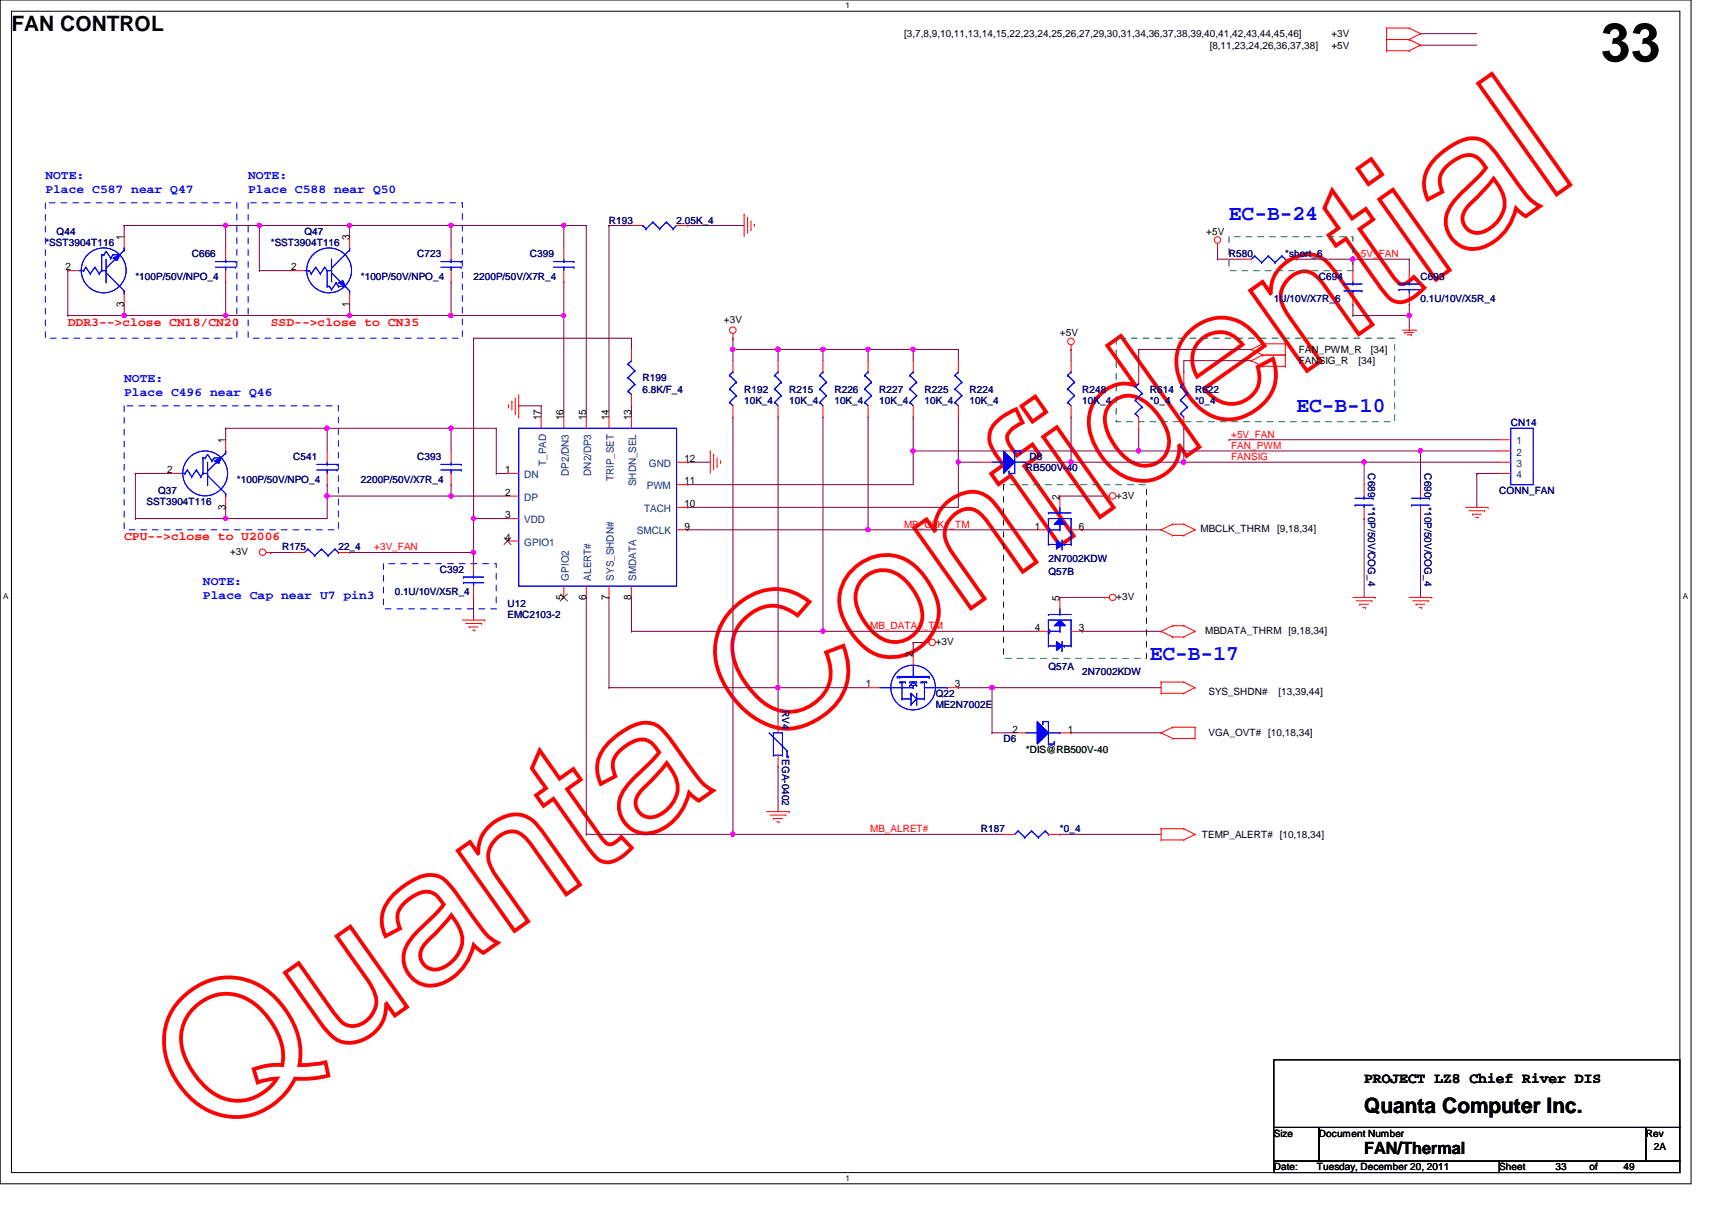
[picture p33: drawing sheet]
<svg xmlns="http://www.w3.org/2000/svg" width="297mm" height="210mm" viewBox="0 0 297 210" stroke-linecap="round" stroke-linejoin="round" font-family="sans-serif">
<defs><g id="words">
<text font-size="32.9" fill="#f00" x="36.6" y="198.7" transform="rotate(-35 36.6 198.7)">Quanta Confidential</text>
<text font-size="9.4" x="277.7" y="10.6">33</text>
<g font-size="3.7">
<text x="2" y="5.4">FAN CONTROL</text>
<text x="236.7" y="193.1">Quanta Computer Inc.</text>
</g>
<g font-size="3.7" fill="#00f">
<text x="213.2" y="38.2">EC-B-24</text>
<text x="225" y="71.5">EC-B-10</text>
<text x="199.5" y="114.5">EC-B-17</text>
</g>
<text font-size="2.9" x="236.7" y="200.2">FAN/Thermal</text>
<text font-size="2.5" x="236.7" y="187.9">PROJECT LZ8 Chief River DIS</text>
<g font-size="2.1" fill="#00f">
<text x="7.9" y="31.1">NOTE:</text>
<text x="7.9" y="33.4">Place C587 near Q47</text>
<text x="43" y="31.1">NOTE:</text>
<text x="43" y="33.4">Place C588 near Q50</text>
<text x="21.5" y="66.3">NOTE:</text>
<text x="21.5" y="68.6">Place C496 near Q46</text>
<text x="35.2" y="101.5">NOTE:</text>
<text x="35.2" y="103.8">Place Cap near U7 pin3</text>
</g>
<g font-size="2.1" fill="#f00">
<text x="11.8" y="56.5">DDR3--&gt;close CN18/CN20</text>
<text x="47" y="56.5">SSD--&gt;close to CN35</text>
<text x="21.5" y="93.6">CPU--&gt;close to U2006</text>
</g>
<g font-size="1.8">
<text x="21.5" y="41.7" transform="rotate(-90 21.5 41.7)">1</text>
<text x="60.6" y="41.7" transform="rotate(-90 60.6 41.7)">3</text>
<text x="11.4" y="46.9">2</text>
<text x="50.5" y="46.9">2</text>
<text x="21.5" y="53.2" transform="rotate(-90 21.5 53.2)">3</text>
<text x="60.6" y="53.2" transform="rotate(-90 60.6 53.2)">1</text>
<text x="39.1" y="76.9" transform="rotate(-90 39.1 76.9)">1</text>
<text x="93.8" y="72.9" transform="rotate(-90 93.8 72.9)">17</text>
<text x="97.8" y="72.9" transform="rotate(-90 97.8 72.9)">16</text>
<text x="101.7" y="72.9" transform="rotate(-90 101.7 72.9)">15</text>
<text x="105.6" y="72.9" transform="rotate(-90 105.6 72.9)">14</text>
<text x="109.5" y="72.9" transform="rotate(-90 109.5 72.9)">13</text>
<text x="29" y="82.1">2</text>
<text x="87.7" y="82.1">1</text>
<text x="118.7" y="80.1">12</text>
<text x="39.1" y="88.4" transform="rotate(-90 39.1 88.4)">3</text>
<text x="87.7" y="89.9">3</text>
<text x="87.7" y="86">2</text>
<text x="118.7" y="84">11</text>
<text x="118.7" y="88">10</text>
<text x="183.9" y="86.7" transform="rotate(-90 183.9 86.7)">2</text>
<text x="87.7" y="93.8">4</text>
<text x="118.7" y="91.9">9</text>
<text x="179.6" y="91.9">1</text>
<text x="187.2" y="91.9">6</text>
<text x="97.8" y="104" transform="rotate(-90 97.8 104)">5</text>
<text x="101.7" y="104" transform="rotate(-90 101.7 104)">6</text>
<text x="105.6" y="104" transform="rotate(-90 105.6 104)">7</text>
<text x="109.5" y="104" transform="rotate(-90 109.5 104)">8</text>
<text x="183.9" y="104.3" transform="rotate(-90 183.9 104.3)">5</text>
<text x="179.6" y="109.5">4</text>
<text x="187.2" y="109.5">3</text>
<text x="150.2" y="119.3">1</text>
<text x="158.4" y="114" transform="rotate(-90 158.4 114)">2</text>
<text x="165.7" y="119.3">3</text>
<text x="175.7" y="127.1">2</text>
<text x="185.2" y="127.1">1</text>
</g>
<g font-size="1.8" fill="#004080">
<text x="263.1" y="77.1">1</text>
<text x="91" y="82.9">DN</text>
<text x="94.7" y="80.8" transform="rotate(-90 94.7 80.8)">T_PAD</text>
<text x="98.7" y="82.5" transform="rotate(-90 98.7 82.5)">DP2/DN3</text>
<text x="102.6" y="82.5" transform="rotate(-90 102.6 82.5)">DN2/DP3</text>
<text x="106.5" y="83.5" transform="rotate(-90 106.5 83.5)">TRIP_SET</text>
<text x="112.6" y="81">GND</text>
<text x="263.1" y="79">2</text>
<text x="263.1" y="81">3</text>
<text x="263.1" y="82.9">4</text>
<text x="91" y="86.9">DP</text>
<text x="110.4" y="84.3" transform="rotate(-90 110.4 84.3)">SHDN_SEL</text>
<text x="111.8" y="88.8">TACH</text>
<text x="112.2" y="84.9">PWM</text>
<text x="91" y="90.8">VDD</text>
<text x="91" y="94.7">GPIO1</text>
<text x="110.5" y="92.7">SMCLK</text>
<text x="98.7" y="100.7" transform="rotate(-90 98.7 100.7)">GPIO2</text>
<text x="102.6" y="100.7" transform="rotate(-90 102.6 100.7)">ALERT#</text>
<text x="106.5" y="100.7" transform="rotate(-90 106.5 100.7)">SYS_SHDN#</text>
<text x="110.4" y="100.7" transform="rotate(-90 110.4 100.7)">SMDATA</text>
</g>
<g font-size="1.7">
<text x="156.9" y="6.5">[3,7,8,9,10,11,13,14,15,22,23,24,25,26,27,29,30,31,34,36,37,38,39,40,41,42,43,44,45,46]</text>
<text x="209.9" y="8.5">[8,11,23,24,26,36,37,38]</text>
<text x="231" y="6.5">+3V</text>
<text x="231" y="8.5">+5V</text>
<text x="209.3" y="40.7">+5V</text>
<text x="125.6" y="56">+3V</text>
<text x="183.9" y="58.3">+5V</text>
<text x="225.3" y="61.3">FAN_PWM_R</text>
<text x="225.3" y="63.2">FANSIG_R</text>
<text x="235.7" y="63.2">[34]</text>
<text x="237.9" y="61.3">[34]</text>
<text x="193.7" y="86.5">+3V</text>
<text x="208.3" y="92.3">MBCLK_THRM</text>
<text x="221.6" y="92.3">[9,18,34]</text>
<text x="39.9" y="96.3">+3V</text>
<text x="193.7" y="104.1">+3V</text>
<text x="162.3" y="111.9">+3V</text>
<text x="209.1" y="109.9">MBDATA_THRM [9,18,34]</text>
<text x="209.7" y="120.5">SYS_SHDN#</text>
<text x="221.8" y="120.5">[13,39,44]</text>
<text x="209.7" y="127.8">VGA_OVT# [10,18,34]</text>
<text x="208.5" y="145.4">TEMP_ALERT# [10,18,34]</text>
<text x="221" y="197.2">Size</text>
<text x="228.9" y="197.2">Document Number</text>
<text x="285.6" y="197.2">Rev</text>
<text x="221" y="203">Date:</text>
<text x="228.5" y="203">Tuesday, December 20, 2011</text>
<text x="260.1" y="203">Sheet</text>
<text x="269.9" y="203">33</text>
<text x="275.8" y="203">of</text>
<text x="281.7" y="203">49</text>
<text x="286.9" y="199.5">2A</text>
</g>
<g font-size="1.7" fill="#000080">
<text x="9.8" y="40.7">Q44</text>
<text x="52.8" y="40.7">Q47</text>
<text x="105.7" y="38.8">R193</text>
<text x="117.4" y="38.8">2.05K_4</text>
<text x="7.9" y="42.7">*SST3904T116</text>
<text x="33.3" y="44.6">C666</text>
<text x="47" y="42.7">*SST3904T116</text>
<text x="72.4" y="44.6">C723</text>
<text x="91.9" y="44.6">C399</text>
<text x="213.2" y="44.6">R580</text>
<text x="223" y="44.6">*short_6</text>
<text x="23.5" y="48.6">*100P/50V/NPO_4</text>
<text x="62.6" y="48.6">*100P/50V/NPO_4</text>
<text x="82.2" y="48.6">2200P/50V/X7R_4</text>
<text x="221" y="52.5">1U/10V/X7R_6</text>
<text x="228.9" y="48.6">C694</text>
<text x="246.5" y="48.6">C693</text>
<text x="246.5" y="52.5">0.1U/10V/X5R_4</text>
<text x="111.5" y="66.1">R199</text>
<text x="111.5" y="68.1">6.8K/F_4</text>
<text x="129.1" y="68.1">R192</text>
<text x="129.1" y="70.1">10K_4</text>
<text x="136.9" y="68.1">R215</text>
<text x="136.9" y="70.1">10K_4</text>
<text x="144.8" y="68.1">R226</text>
<text x="144.8" y="70.1">10K_4</text>
<text x="152.6" y="68.1">R227</text>
<text x="152.6" y="70.1">10K_4</text>
<text x="160.4" y="68.1">R225</text>
<text x="160.4" y="70.1">10K_4</text>
<text x="168.2" y="68.1">R224</text>
<text x="168.2" y="70.1">10K_4</text>
<text x="187.8" y="68.1">R248</text>
<text x="187.8" y="70.1">10K_4</text>
<text x="199.5" y="68.1">R614</text>
<text x="199.5" y="70.1">*0_4</text>
<text x="207.3" y="68.1">R622</text>
<text x="207.3" y="70.1">*0_4</text>
<text x="262.1" y="74">CN14</text>
<text x="41.1" y="83.7">*100P/50V/NPO_4</text>
<text x="50.9" y="79.8">C541</text>
<text x="62.6" y="83.7">2200P/50V/X7R_4</text>
<text x="72.4" y="79.8">C393</text>
<text x="178" y="81.8">RB500V-40</text>
<text x="178.6" y="79.8">D8</text>
<text x="237.4" y="82.1" transform="rotate(90 237.4 82.1)">C689</text>
<text x="247.2" y="82.1" transform="rotate(90 247.2 82.1)">C690</text>
<text x="25.4" y="87.7">SST3904T116</text>
<text x="27.4" y="85.7">Q37</text>
<text x="237.4" y="88" transform="rotate(90 237.4 88)">*10P/50V/COG_4</text>
<text x="247.2" y="88" transform="rotate(90 247.2 88)">*10P/50V/COG_4</text>
<text x="260.1" y="85.7">CONN_FAN</text>
<text x="48.9" y="95.5">R175</text>
<text x="58.7" y="95.5">22_4</text>
<text x="76.3" y="99.4">C392</text>
<text x="181.9" y="99.8">Q57B</text>
<text x="181.9" y="97.5">2N7002KDW</text>
<text x="68.5" y="103.3">0.1U/10V/X5R_4</text>
<text x="88.1" y="105.2">U12</text>
<text x="88.1" y="107.2">EMC2103-2</text>
<text x="181.9" y="116.2">Q57A</text>
<text x="187.8" y="117">2N7002KDW</text>
<text x="135.7" y="123.2" transform="rotate(90 135.7 123.2)">RV4</text>
<text x="162.3" y="120.9">Q22</text>
<text x="162.3" y="122.9">ME2N7002E</text>
<text x="135.7" y="131" transform="rotate(90 135.7 131)">*EGA-0402</text>
<text x="174.1" y="128.7">D6</text>
<text x="170.2" y="144.4">R187</text>
<text x="183.9" y="144.4">*0_4</text>
</g>
<g font-size="1.7" fill="#f00">
<text x="235.1" y="44.6">+5V_FAN</text>
<text x="213.6" y="75.9">+5V_FAN</text>
<text x="213.6" y="77.9">FAN_PWM</text>
<text x="213.6" y="79.8">FANSIG</text>
<text x="64.9" y="95.5">+3V_FAN</text>
<text x="156.9" y="91.5">MB_CLK1_TM</text>
<text x="151" y="109.1">MB_DATA1_TM</text>
<text x="151" y="144.4">MB_ALRET#</text>
</g>
<text font-size="1.7" fill="#004000" x="178" y="130.7">*DIS@RB500V-40</text>
<g font-size="1.4">
<text x="146.7" y="1.4">1</text>
<text x=".5" y="103.9">A</text>
<text x="292" y="103.9">A</text>
<text x="146.7" y="204.9">1</text>
</g>
</g></defs>
<path d="M0 0h293.4v205.4h-293.4zM2 1.9h289.5v201.5h-289.5z" fill="none" stroke="#000" stroke-width=".17"/>
<g fill="#fff">
<path d="M146.7 .2h.8v1.5h-.8z"/>
<path d="M146.7 203.6h.8v1.5h-.8z"/>
<path d="M.5 102.7h.9v1.5h-.9z"/>
<path d="M292 102.7h.9v1.5h-.9z"/>
</g>
<g fill="none" stroke="#800040" stroke-width=".17">
<path d="M246.5 5.8h.1M246.5 7.8h.1M246.5 5.8h9.7M246.5 7.8h9.7M225 45h.1M225 45h9.7M158.5 72.3h.1M158.5 72.3v5.9M213.2 76.3h.1M213.2 76.3h46.9M246.5 78.2h.1M246.5 78.2h13.6"/>
<path d="M236.7 80.2h.1M236.7 80.2h23.4M158.5 111.5h.1M158.5 111.5v1.9M158.5 111.5h1.9M135 133h.1M135 133v7.8"/>
</g>
<circle cx="246.4" cy="78.2" r=".37" fill="#f0f"/>
<circle cx="246.4" cy="78.2" r=".37" fill="none" stroke="#f0f" stroke-width=".17"/>
<path d="M105.7 39.1h.1M105.7 39.1v33.2M90 70.4h.1M90 70.4h3.9M109.6 103.6h.1M109.6 103.6v5.9M172.1 119.3h.1M172.1 119.3h29.4" fill="none" stroke="#800040" stroke-width=".17"/>
<circle cx="172.1" cy="119.3" r=".37" fill="#f0f"/>
<circle cx="172.1" cy="119.3" r=".37" fill="none" stroke="#f0f" stroke-width=".17"/>
<path d="M39.2 74.3h.1M39.2 74.3h17.6M39.2 88h.1M39.2 90h.1M39.2 88v2M39.2 90h17.6M183.9 144.7h.1M183.9 144.7h17.6" fill="none" stroke="#800040" stroke-width=".17"/>
<circle cx="39.1" cy="89.9" r=".37" fill="#f0f"/>
<circle cx="39.1" cy="89.9" r=".37" fill="none" stroke="#f0f" stroke-width=".17"/>
<path d="M56.8 86.1h.1M56.8 86.1v3.9" fill="none" stroke="#800040" stroke-width=".17"/>
<circle cx="56.7" cy="86" r=".38" fill="#f0f"/>
<circle cx="56.7" cy="86" r=".38" fill="none" stroke="#f0f" stroke-width=".17"/>
<path d="M78.3 39.1h.1M78.3 39.1v3.9M78.3 48.9h.1M78.3 48.9v5.8M39.2 74.3h.1M39.2 74.3v2M23.5 82.1h.1M23.5 90h.1M23.5 82.1v7.9M23.5 90h15.7M56.8 84.1h.1M56.8 84.1v2" fill="none" stroke="#800040" stroke-width=".17"/>
<circle cx="78.2" cy="54.7" r=".38" fill="#f0f"/>
<circle cx="78.2" cy="54.7" r=".38" fill="none" stroke="#f0f" stroke-width=".17"/>
<path d="M150.6 91.9h.1M150.6 91.9h29.4" fill="none" stroke="#800040" stroke-width=".17"/>
<circle cx="150.6" cy="91.9" r=".37" fill="#f0f"/>
<circle cx="150.6" cy="91.9" r=".37" fill="none" stroke="#f0f" stroke-width=".17"/>
<path d="M39.2 39.1h.1M39.2 39.1v3.9M45 39.1h.1M45 39.1h15.7M97.8 39.1h.1M97.8 39.1h3.9M39.2 54.7h.1M39.2 54.7h21.5" fill="none" stroke="#800040" stroke-width=".17"/>
<circle cx="97.8" cy="39.1" r=".37" fill="#f0f"/>
<circle cx="97.8" cy="39.1" r=".37" fill="none" stroke="#f0f" stroke-width=".17"/>
<path d="M78.3 39.1h.1M78.3 39.1h19.5M78.3 54.7h.1M78.3 54.7h19.5" fill="none" stroke="#800040" stroke-width=".17"/>
<circle cx="78.2" cy="39.1" r=".37" fill="#f0f"/>
<circle cx="78.2" cy="39.1" r=".37" fill="none" stroke="#f0f" stroke-width=".17"/>
<path d="M11.8 46.9h.1M11.8 46.9v7.8M39.2 48.9h.1M39.2 48.9v5.8" fill="none" stroke="#800040" stroke-width=".17"/>
<circle cx="39.1" cy="54.7" r=".38" fill="#f0f"/>
<circle cx="39.1" cy="54.7" r=".38" fill="none" stroke="#f0f" stroke-width=".17"/>
<path d="M21.5 39.1h.1M21.5 39.1v2M60.7 39.1h.1M60.7 39.1v2M11.8 54.7h.1M11.8 54.7h9.7M60.7 52.8h.1M60.7 52.8v1.9M135 60.6h.1M135 60.6h7.8" fill="none" stroke="#800040" stroke-width=".17"/>
<circle cx="142.8" cy="60.6" r=".37" fill="#f0f"/>
<circle cx="142.8" cy="60.6" r=".37" fill="none" stroke="#f0f" stroke-width=".17"/>
<circle cx="135" cy="60.6" r=".37" fill="#f0f"/>
<circle cx="135" cy="60.6" r=".37" fill="none" stroke="#f0f" stroke-width=".17"/>
<g fill="none" stroke="#800040" stroke-width=".17">
<path d="M21.5 54.7h.1M21.5 54.7h17.7M78.3 74.3h.1M78.3 74.3h7.8M86.1 74.3h.1M86.1 74.3v7.8M142.8 60.6h.1M142.8 60.6v2M185.8 60.6h.1M185.8 60.6v2M82.2 95.8h.1M82.2 95.8v2"/>
<path d="M86.1 82.1h.1M86.1 82.1h1.9"/>
</g>
<circle cx="21.5" cy="54.7" r=".38" fill="#f0f"/>
<circle cx="21.5" cy="54.7" r=".38" fill="none" stroke="#f0f" stroke-width=".17"/>
<path d="M109.6 58.7h.1M109.6 58.7v1.9M56.8 74.3h.1M56.8 74.3h21.5M109.6 70.4h.1M109.6 70.4v1.9M150.6 72.3h.1M150.6 72.3v19.6M119.3 88h.1M119.3 88h47M105.7 103.6h.1M105.7 103.6v15.7" fill="none" stroke="#800040" stroke-width=".17"/>
<circle cx="78.2" cy="74.3" r=".38" fill="#f0f"/>
<circle cx="78.2" cy="74.3" r=".38" fill="none" stroke="#f0f" stroke-width=".17"/>
<circle cx="56.7" cy="74.3" r=".38" fill="#f0f"/>
<circle cx="56.7" cy="74.3" r=".38" fill="none" stroke="#f0f" stroke-width=".17"/>
<path d="M97.8 54.7h.1M97.8 54.7v17.6M56.8 74.3h.1M56.8 74.3v3.9M158.5 60.6h.1M158.5 60.6v2" fill="none" stroke="#800040" stroke-width=".17"/>
<circle cx="97.8" cy="54.7" r=".38" fill="#f0f"/>
<circle cx="97.8" cy="54.7" r=".38" fill="none" stroke="#f0f" stroke-width=".17"/>
<g fill="none" stroke="#800040" stroke-width=".17">
<path d="M21.5 39.1h.1M21.5 39.1h17.7M60.7 39.1h.1M60.7 39.1h17.6M101.7 39.1h.1M101.7 39.1v33.2M105.7 39.1h.1M105.7 39.1h3.9M82.2 58.7h.1M82.2 58.7h27.4M127.2 72.3h.1M127.2 60.6h.1"/>
<path d="M127.2 60.6v2M127.2 72.3v72.4M142.8 60.6h.1M142.8 60.6h7.8M150.6 60.6h.1M150.6 60.6v2M158.5 60.6h.1M158.5 60.6h7.8M166.3 72.3h.1M166.3 60.6h.1M166.3 60.6v2M166.3 72.3v15.7"/>
<path d="M119.3 84.1h.1M119.3 91.9h.1M119.3 80.2h.1M119.3 84.1h39.2M119.3 91.9h31.3M119.3 80.2h3.9M166.3 80.2h.1"/>
</g>
<circle cx="60.6" cy="39.1" r=".37" fill="#f0f"/>
<circle cx="60.6" cy="39.1" r=".37" fill="none" stroke="#f0f" stroke-width=".17"/>
<path d="M97.8 48.9h.1M97.8 48.9v5.8M211.2 43h.1M211.2 43v2M158.5 78.2h.1M158.5 78.2v5.9M47 95.8h.1M47 95.8h3.9M135 119.3h.1M135 119.3v5.9" fill="none" stroke="#800040" stroke-width=".17"/>
<circle cx="158.4" cy="78.2" r=".37" fill="#f0f"/>
<circle cx="158.4" cy="78.2" r=".37" fill="none" stroke="#f0f" stroke-width=".17"/>
<path d="M97.8 39.1h.1M97.8 39.1v3.9M78.3 74.3h.1M78.3 74.3v3.9M101.7 103.6h.1M101.7 103.6v41.1M127.2 144.7h.1M127.2 144.7h46.9" fill="none" stroke="#800040" stroke-width=".17"/>
<circle cx="127.1" cy="144.7" r=".38" fill="#f0f"/>
<circle cx="127.1" cy="144.7" r=".38" fill="none" stroke="#f0f" stroke-width=".17"/>
<path d="M82.2 58.7h.1M82.2 58.7v31.3M82.2 90h.1M82.2 90h5.8" fill="none" stroke="#800040" stroke-width=".17"/>
<circle cx="82.1" cy="89.9" r=".37" fill="#f0f"/>
<circle cx="82.1" cy="89.9" r=".37" fill="none" stroke="#f0f" stroke-width=".17"/>
<path d="M135 119.3h.1M135 119.3h15.6M101.7 144.7h.1M101.7 144.7h25.5" fill="none" stroke="#800040" stroke-width=".17"/>
<circle cx="135" cy="119.3" r=".37" fill="#f0f"/>
<circle cx="135" cy="119.3" r=".37" fill="none" stroke="#f0f" stroke-width=".17"/>
<path d="M127.2 60.6h.1M127.2 60.6h7.8" fill="none" stroke="#800040" stroke-width=".17"/>
<circle cx="135" cy="60.6" r=".37" fill="#f0f"/>
<circle cx="135" cy="60.6" r=".37" fill="none" stroke="#f0f" stroke-width=".17"/>
<circle cx="127.1" cy="60.6" r=".37" fill="#f0f"/>
<circle cx="127.1" cy="60.6" r=".37" fill="none" stroke="#f0f" stroke-width=".17"/>
<path d="M135 60.6h.1M135 60.6v2M166.3 80.2h.1M166.3 80.2h3.9" fill="none" stroke="#800040" stroke-width=".17"/>
<circle cx="166.3" cy="80.2" r=".37" fill="#f0f"/>
<circle cx="166.3" cy="80.2" r=".37" fill="none" stroke="#f0f" stroke-width=".17"/>
<path d="M119.3 39.1h.1M119.3 39.1h9.8M127.2 58.7h.1M127.2 58.7v1.9M142.8 72.3h.1M142.8 72.3v37.2h-33.2M56.8 86.1h.1M56.8 86.1h31.2M78.3 84.1h.1M78.3 86.1h.1M78.3 84.1v2M109.6 109.5h.1" fill="none" stroke="#800040" stroke-width=".17"/>
<circle cx="78.2" cy="86" r=".38" fill="#f0f"/>
<circle cx="78.2" cy="86" r=".38" fill="none" stroke="#f0f" stroke-width=".17"/>
<path d="M150.6 60.6h.1M150.6 60.6h7.9" fill="none" stroke="#800040" stroke-width=".17"/>
<circle cx="158.4" cy="60.6" r=".37" fill="#f0f"/>
<circle cx="158.4" cy="60.6" r=".37" fill="none" stroke="#f0f" stroke-width=".17"/>
<circle cx="150.6" cy="60.6" r=".37" fill="#f0f"/>
<circle cx="150.6" cy="60.6" r=".37" fill="none" stroke="#f0f" stroke-width=".17"/>
<path d="M60.7 54.7h.1M60.7 54.7h17.6" fill="none" stroke="#800040" stroke-width=".17"/>
<circle cx="60.6" cy="54.7" r=".38" fill="#f0f"/>
<circle cx="60.6" cy="54.7" r=".38" fill="none" stroke="#f0f" stroke-width=".17"/>
<path d="M21.5 52.8h.1M21.5 52.8v1.9M234.7 52.8h.1M234.7 54.7h.1M234.7 52.8v1.9M234.7 54.7h9.8M244.5 54.7h.1M244.5 54.7v2" fill="none" stroke="#800040" stroke-width=".17"/>
<circle cx="244.5" cy="54.7" r=".38" fill="#f0f"/>
<circle cx="244.5" cy="54.7" r=".38" fill="none" stroke="#f0f" stroke-width=".17"/>
<path d="M234.7 45h.1M234.7 45v1.9M234.7 45h9.8M244.5 45h.1M244.5 45v1.9" fill="none" stroke="#800040" stroke-width=".17"/>
<circle cx="234.7" cy="45" r=".38" fill="#f0f"/>
<circle cx="234.7" cy="45" r=".38" fill="none" stroke="#f0f" stroke-width=".17"/>
<g fill="none" stroke="#800040" stroke-width=".17">
<path d="M244.5 52.8h.1M244.5 52.8v1.9M185.8 72.3h.1M185.8 72.3v7.9h-5.8M197.6 78.2h.1M197.6 78.2h48.9M180 80.2h.1M246.5 90h.1M246.5 90v13.6M256.2 82.1h.1M256.2 82.1h3.9M256.2 82.1v5.9"/>
<path d="M166.3 119.3h.1M166.3 119.3h5.8M172.1 119.3h.1M172.1 119.3v7.8M172.1 127.1h.1M172.1 127.1h4M185.8 127.1h.1M185.8 127.1h15.7"/>
</g>
<circle cx="197.5" cy="78.2" r=".37" fill="#f0f"/>
<circle cx="197.5" cy="78.2" r=".37" fill="none" stroke="#f0f" stroke-width=".17"/>
<path d="M60.7 95.8h.1M60.7 95.8h21.5" fill="none" stroke="#800040" stroke-width=".17"/>
<circle cx="82.1" cy="95.8" r=".38" fill="#f0f"/>
<circle cx="82.1" cy="95.8" r=".38" fill="none" stroke="#f0f" stroke-width=".17"/>
<path d="M93.9 70.4h.1M93.9 70.4v1.9M142.8 109.5h.1M142.8 109.5h37.2" fill="none" stroke="#800040" stroke-width=".17"/>
<circle cx="142.8" cy="109.5" r=".37" fill="#f0f"/>
<circle cx="142.8" cy="109.5" r=".37" fill="none" stroke="#f0f" stroke-width=".17"/>
<path d="M205.4 80.2h.1M205.4 80.2h31.3M236.7 90h.1M236.7 90v13.6" fill="none" stroke="#800040" stroke-width=".17"/>
<circle cx="236.7" cy="80.2" r=".37" fill="#f0f"/>
<circle cx="236.7" cy="80.2" r=".37" fill="none" stroke="#f0f" stroke-width=".17"/>
<circle cx="205.4" cy="80.2" r=".37" fill="#f0f"/>
<circle cx="205.4" cy="80.2" r=".37" fill="none" stroke="#f0f" stroke-width=".17"/>
<g fill="none" stroke="#800040" stroke-width=".17">
<path d="M45 39.1h.1M45 39.1v7.8M211.2 45h.1M211.2 45h4M23.5 82.1h.1M23.5 82.1h5.9M82.2 90h.1M82.2 90v5.8M183.9 86.1h.1M183.9 86.1h7.8M187.8 91.9h.1M187.8 91.9h13.7"/>
<path d="M183.9 103.6h.1M183.9 103.6h7.8M187.8 109.5h.1M187.8 109.5h13.7"/>
</g>
<circle cx="45" cy="39.1" r=".37" fill="#f0f"/>
<circle cx="45" cy="39.1" r=".37" fill="none" stroke="#f0f" stroke-width=".17"/>
<path d="M39.2 39.1h.1M39.2 39.1h5.8" fill="none" stroke="#800040" stroke-width=".17"/>
<circle cx="39.1" cy="39.1" r=".37" fill="#f0f"/>
<circle cx="39.1" cy="39.1" r=".37" fill="none" stroke="#f0f" stroke-width=".17"/>
<g fill="none" stroke="#800040" stroke-width=".17">
<path d="M45 46.9h.1M45 46.9h5.9M135 72.3h.1M135 72.3v47h-29.3M158.5 78.2h.1M197.6 60.6h.1M197.6 74.3h.1M197.6 60.6v3.9M197.6 74.3v3.9h-39.1M197.6 60.6h19.5M205.4 74.3h.1M205.4 74.3v5.9h-19.6"/>
<path d="M246.5 78.2h.1M246.5 78.2v5.9M185.8 80.2h.1M236.7 80.2h.1M236.7 80.2v3.9M82.2 103.6h.1M82.2 103.6v4M105.7 119.3h.1"/>
</g>
<circle cx="185.8" cy="80.2" r=".37" fill="#f0f"/>
<circle cx="185.8" cy="80.2" r=".37" fill="none" stroke="#f0f" stroke-width=".17"/>
<path d="M205.4 64.5h.1M217.1 62.6h.1M217.1 62.6h-11.7v1.9" fill="none" stroke="#800040" stroke-width=".17"/>
<g fill="none" stroke="#f00" stroke-width=".17">
<path d="M240.6 6.9h.1M240.6 4.9h.1M240.6 8.8h.1M240.6 4.9h3.9M240.6 6.9h3.9M240.6 4.9v3.9M240.6 8.8h3.9M244.5 4.9h.1M244.5 6.9h.1M244.5 8.8h.1M244.5 4.9l2 .9M244.5 6.9l2 .9"/>
<path d="M246.5 5.8h.1M246.5 7.8h.1M246.5 5.8l-2 1.1M246.5 7.8l-2 1M129.1 37.2h.1M129.1 37.2v3.9M129.7 37.7h.1M129.7 37.7v2.8M130.3 39.9h.1M130.3 38.3v1.6M130.9 38.9h.1M130.9 38.9v.4"/>
<path d="M127.2 58.7h.1M127.2 57.9v.8M185.8 59.9v.7M211.2 43h.1M211.2 42.2v.8M219.1 59.6h.1M219.1 59.6l-2 1M219.1 59.6h3.9M223 59.6h.1M223 59.6v3.9M243.3 57.3h2.4M243.7 57.7h.1"/>
<path d="M243.7 57.7h1.6M244.1 58.1h.8M244.5 57.3h.1M244.5 56.7v.6M244.9 58.1h.1M245.7 57.3h.1M88.2 70.6h.1M88.2 70.2v.4M88.8 69.6h.1M88.8 69.6v1.6M89.4 71.8h.1M89.4 69v2.8"/>
<path d="M90 72.3h.1M90 68.5v3.8M123.2 78.2h.1M123.2 78.2v3.9M123.8 78.8h.1M123.8 78.8v2.7M124.4 79.4v1.5M125 80h.1M125 80v.4M185.8 60.6h.1M217.1 60.6h.1M217.1 62.6h.1"/>
<path d="M217.1 60.6l2 1M217.1 62.6l2 .9M219.1 61.6h.1M219.1 63.5h.1M219.1 61.6h3.9M219.1 61.6l-2 1M219.1 63.5h3.9M223 61.6h.1M223 63.5h.1M46.2 95.8h.8M47 95.8h.1M124.4 80.9h.1"/>
<path d="M191.7 86.1h.1M191.7 86.1h.8M201.5 91.9h.1M201.5 91.9l2 1M203.5 90.9h.1M203.5 92.9h.1M203.5 90.9l-2 1M203.5 90.9h1.9M203.5 92.9h1.9M205.4 90.9h.1M205.4 92.9h.1M205.4 90.9l1.9 1"/>
<path d="M207.3 91.9h.1M207.3 91.9l-1.9 1M254.3 88h3.9M254.9 88.6h2.7M255.5 89.2h.1M255.5 89.2h1.5M256 89.7h.5M256.5 89.7h.1M257.6 88.6h.1M258.2 88h.1M80.2 107.6h3.9M80.8 108.2h2.8"/>
<path d="M81.4 108.8h.1M81.4 108.8h1.6M82 109.3h.4M82.4 109.3h.1M83.6 108.2h.1M84.1 107.6h.1M160.4 111.5h.1M160.4 111.5h.8M191.7 103.6h.1M191.7 103.6h.8M201.5 118.3h.1M201.5 109.5h.1"/>
<path d="M201.5 118.3h3.9M201.5 118.3v2M201.5 109.5l2 1M203.5 108.5h.1M203.5 110.5h.1M203.5 108.5l-2 1M203.5 108.5h1.9M203.5 110.5h1.9M205.4 118.3h.1M205.4 108.5h.1M205.4 110.5h.1M205.4 118.3l1.9 1"/>
<path d="M205.4 108.5l1.9 1M207.3 119.3h.1M207.3 109.5h.1M207.3 119.3l-1.9 1M207.3 109.5l-1.9 1M234.7 103.6h3.9M235.3 104.2h2.7M235.9 104.8h.1M235.9 104.8h1.5M236.5 105.4h.4M236.9 105.4h.1M238 104.2h.1"/>
<path d="M238.6 103.6h.1M244.5 103.6h3.9M245.1 104.2h2.7M245.7 104.8h.1M245.7 104.8h1.5M246.2 105.4h.5M246.7 105.4h.1M247.8 104.2h.1M248.4 103.6h.1M201.5 120.3h.1M201.5 127.1h.1M201.5 120.3h3.9"/>
<path d="M201.5 127.1l2 1M203.5 126.2h.1M203.5 128.1h.1M203.5 126.2l-2 .9M203.5 126.2h3.8M203.5 128.1h3.8M205.4 120.3h.1M207.3 126.2h.1M207.3 128.1h.1M207.3 126.2v1.9M133 140.8h3.9M133.6 141.4h2.8"/>
<path d="M134.2 142h.1M134.2 142h1.6M134.8 142.6h.4M135.2 142.6h.1M136.4 141.4h.1M136.9 140.8h.1M201.5 143.8h.1M201.5 145.7h.1M201.5 143.8v1.9M201.5 143.8h3.9M201.5 145.7h3.9M205.4 143.8h.1"/>
<path d="M205.4 145.7h.1M205.4 143.8l1.9 .9M207.3 144.7h.1M207.3 144.7l-1.9 1"/>
<circle cx="127.2" cy="57.3" r=".56"/>
<circle cx="185.8" cy="59.2" r=".57"/>
<circle cx="211.2" cy="41.6" r=".56"/>
<circle cx="45.6" cy="95.8" r=".56"/>
<circle cx="193.1" cy="86" r=".56"/>
<circle cx="161.7" cy="111.4" r=".56"/>
<circle cx="193.1" cy="103.6" r=".56"/>
</g>
<path d="M221 183.9h70.5v11.7h-70.5zM221 195.6h7.9v5.8h-7.9zM228.9 195.6h56.7v5.8h-56.7zM285.6 195.6h5.9v5.8h-5.9zM221 201.4h39.1v2h-39.1zM260.1 201.4h31.4v2h-31.4z" fill="none" stroke="#000" stroke-width=".17"/>
<path d="M7.9 35.2h33.2v23.5h-33.2zM43 35.2h37.2v23.5h-37.2zM21.5 70.4h37.2v21.5h-37.2zM66.5 97.8h19.6v7.8h-19.6z" fill="none" stroke="#00f" stroke-width=".17" stroke-dasharray="1 1 1 1 1 1 1 1"/>
<path d="M193.7 58.7h48.3v14.5h-48.3zM213.2 41.1h21.5v5.8h-21.5zM174.1 84.1h24.8v30.1h-24.8z" fill="none" stroke="#008000" stroke-width=".17" stroke-dasharray="1 1 1 1 1 1 1 1"/>
<path d="M180 125.2l1.9 1.9-1.9 2z" fill="#00f"/>
<g fill="none" stroke="#00f" stroke-width=".17">
<path d="M178 127.1h2M180 125.2l1.9 1.9-1.9 2zM180 127.1h.1M180.9 125.2h.1M180.9 125.6h.1M180.9 125.2h1v3.9M180.9 125.2v.4M181.9 129.1h.1M181.9 127.1h2M181.9 129.1h1M182.9 129.1h.1M182.9 128.7h.1"/>
<path d="M182.9 128.7v.4M183.9 127.1h.1"/>
</g>
<path d="M180 125.2l1.9 1.9-1.9 2z" fill="#00f"/>
<g fill="none" stroke="#00f" stroke-width=".17">
<path d="M111.5 39.1h.1M111.5 39.1l.6 .6M112.1 39.7h.1M113.3 38.5h.1M113.3 38.5l1.2 1.2M113.3 38.5l-1.2 1.2M114.5 39.7h.1M115.6 38.5h.1M115.6 38.5l1.2 1.2M115.6 38.5l-1.1 1.2M116.8 39.7h.1M117.4 39.1l-.6 .6"/>
<path d="M142.2 69.8h.1M142.2 67.5h.1M142.2 65.1h.1M142.2 69.8l.6 .6M142.2 67.5l1.2 1.1M142.2 65.1l1.2 1.2M142.8 64.5h.1M142.8 64.5l-.6 .6M143.4 68.6h.1M143.4 66.3h.1M143.4 68.6l-1.2 1.2M143.4 66.3l-1.2 1.2"/>
<path d="M76.5 81.5h3.5M76.5 80.6h3.5M78.3 80.6h.1M78.3 81.5h.1M78.3 80.2v.4M78.3 81.5v.6M80 81.5h.1M80 80.6h.1M82.2 99.7v.4M80.4 101.1h.1M80.4 100.1h.1M80.4 101.1h3.5"/>
<path d="M80.4 100.1h3.5M82.2 100.1h.1M82.2 101.1h.1M82.2 101.1v.6M178 127.1h2M180 125.2l1.9 1.9-1.9 2zM180 127.1h.1M180.9 125.2h.1M180.9 125.6h.1M180.9 125.2h1v3.9M180.9 125.2v.4M181.9 129.1h.1"/>
<path d="M181.9 127.1h2M181.9 129.1h1M182.9 129.1h.1M182.9 128.7h.1M182.9 128.7v.4M183.9 127.1h.1M176.7 144.1h.1M176.7 144.1l-.6 .6M176.7 144.1l1.1 1.2M177.8 145.3h.1M179 144.1h.1M179 144.1l-1.2 1.2"/>
<path d="M179 144.1l1.2 1.2M180.2 145.3h.1M181.4 144.1h.1M181.4 144.1l-1.2 1.2M181.4 144.1l.5 .6M181.9 144.7h.1"/>
</g>
<path d="M109.6 39.1h1.9M117.4 39.1h1.9M78.3 78.2v2M142.8 62.6v1.9M142.8 70.4v1.9M78.3 82.1v2M82.2 97.8v1.9M82.2 101.7v1.9M176.1 127.1h1.9M183.9 127.1h1.9M174.1 144.7h2M181.9 144.7h2" fill="none" stroke="#f00" stroke-width=".17"/>
<path d="M174.1 78.2l2 2-2 1.9z" fill="#00f"/>
<g fill="none" stroke="#00f" stroke-width=".17">
<path d="M174.1 78.2l2 2-2 1.9zM176.1 78.2h.1M176.1 78.2v3.9h-1M176.1 78.2h.9M177 78.2h.1M177 78.6h.1M177 78.2v.4M172.1 80.2h2M174.1 80.2h.1M175.1 82.1h.1M175.1 81.7h.1M175.1 81.7v.4"/>
<path d="M176.1 80.2h1.9M178 80.2h.1"/>
</g>
<path d="M174.1 78.2l2 2-2 1.9z" fill="#00f"/>
<g fill="none" stroke="#00f" stroke-width=".17">
<path d="M233.2 49.3h.1M233.2 50.5h3.1M233.2 49.3h3.1M234.7 49.3h.1M234.7 50.5h.1M234.7 48.9v.4M234.7 50.5v.3M236.3 50.5h.1M174.1 78.2l2 2-2 1.9zM176.1 78.2h.1M176.1 78.2v3.9h-1M176.1 78.2h.9"/>
<path d="M177 78.2h.1M177 78.6h.1M177 78.2v.4M204.8 71.8h.1M204.8 69.4h.1M204.8 67.1h.1M204.8 71.8l.6 .5M204.8 69.4l1.2 1.2M204.8 67.1l1.2 1.1M205.4 66.5h.1M205.4 66.5l-.6 .6M206 70.6h.1"/>
<path d="M206 68.2h.1M206 70.6l-1.2 1.2M206 68.2l-1.2 1.2M262.1 74.3h3.9v9.8h-3.9zM53.4 95.2h.1M53.4 95.2l-.6 .6M53.4 95.2l1.2 1.2M54.6 96.4h.1M55.8 95.2h.1M55.8 95.2l-1.2 1.2M55.8 95.2l1.1 1.2M56.9 96.4h.1"/>
<path d="M58.1 95.2h.1M58.1 95.2l-1.2 1.2M58.1 95.2l.6 .6M58.7 95.8h.1M172.1 80.2h2M174.1 80.2h.1M175.1 82.1h.1M175.1 81.7h.1M175.1 81.7v.4M176.1 80.2h1.9M178 80.2h.1M133.4 127.1l3.2 3.2"/>
<path d="M134.2 127.1h.1M134.2 131h.1M134.2 127.1h1.6M134.2 127.1v3.9M134.2 131h1.6M135.8 131h.1M135.8 127.1h.1M135.8 127.1v3.9M136.6 130.3h.1M136.6 131h.1M136.6 130.3v.7"/>
</g>
<g fill="none" stroke="#f00" stroke-width=".17">
<path d="M234.7 46.9v2M234.7 50.8v2M205.4 64.5v2M205.4 72.3v2M260.1 76.3h2M260.1 78.2h2M50.9 95.8h1.9M58.7 95.8h2M170.2 80.2h1.9M178 80.2h2M260.1 80.2h2M260.1 82.1h2"/>
<path d="M135 125.2v1.9M135 131v2"/>
</g>
<path d="M19.6 44.8l1.2-.6-.4 1z" fill="#00f"/>
<g fill="none" stroke="#00f" stroke-width=".17">
<path d="M13.7 46.9h.8M14.5 46.9h.1M14.9 46.4h.1M14.9 46.4l-.4 .5M14.9 46.4l.8 1.1M15.7 47.5h.1M16.5 46.4h.1M16.5 46.4l-.8 1.1M16.5 46.4l.7 1.1M17.2 47.5h.1M17.6 46.9h.1M17.6 44.2h.1"/>
<path d="M17.6 46.9h.8M17.6 46.9l-.4 .6M17.6 44.2v2.7M17.6 44.2h.4M18 44.2h.1M18.4 46.9h.1M18.4 48.9h.1M18.4 43.6h.1M18.4 45v3.9M18.4 47.3l3.1 3.2M18.4 43.6l-.4 .6M18.4 43.6l.8 1.2"/>
<path d="M19.2 44.8h.1M19.6 44.8l1.2-.6-.4 1zM19.6 44.2h.1M19.6 44.2h1.2M19.6 44.2l-.4 .6M20 45h.1M20 45l-1.6 1.5M20.8 44.2h.1M21.5 43h.1M21.5 43.4h.1M21.5 50.5h.1M21.5 50.8h.1"/>
<path d="M21.5 43v.4M21.5 50.5v.3M21.5 43.4l-.7 .8"/>
<circle cx="18" cy="46.9" r="3.9"/>
</g>
<path d="M19.6 44.8l1.2-.6-.4 1z" fill="#00f"/>
<g fill="none" stroke="#00f" stroke-width=".17">
<path d="M13.7 46.9h.8M14.5 46.9h.1M14.9 46.4h.1M14.9 46.4l-.4 .5M14.9 46.4l.8 1.1M15.7 47.5h.1M16.5 46.4h.1M16.5 46.4l-.8 1.1M16.5 46.4l.7 1.1M17.2 47.5h.1M17.6 46.9h.1M17.6 44.2h.1"/>
<path d="M17.6 46.9h.8M17.6 46.9l-.4 .6M17.6 44.2v2.7M17.6 44.2h.4M18 44.2h.1M18.4 46.9h.1M18.4 48.9h.1M18.4 43.6h.1M18.4 45v3.9M18.4 47.3l3.1 3.2M18.4 43.6l-.4 .6M18.4 43.6l.8 1.2"/>
<path d="M19.2 44.8h.1M19.6 44.8l1.2-.6-.4 1zM19.6 44.2h.1M19.6 44.2h1.2M19.6 44.2l-.4 .6M20 45h.1M20 45l-1.6 1.5M20.8 44.2h.1M21.5 43h.1M21.5 43.4h.1M21.5 50.5h.1M21.5 50.8h.1"/>
<path d="M21.5 43v.4M21.5 50.5v.3M21.5 43.4l-.7 .8M37.4 46.4h3.5M37.4 45.4h3.5M39.2 45.4h.1M39.2 46.4h.1M39.2 45v.4M39.2 46.4v.5M40.9 46.4h.1M40.9 45.4h.1M109 67.9h.1"/>
<path d="M109 65.5h.1M109 63.2h.1M109 67.9l.6 .6M109 65.5l1.1 1.2M109 63.2l1.1 1.1M109.6 62.6h.1M109.6 62.6l-.6 .6M110.1 66.7h.1M110.1 64.3h.1M110.1 66.7l-1.1 1.2M110.1 64.3l-1.1 1.2M157.9 69.8h.1"/>
<path d="M157.9 67.5h.1M157.9 65.1h.1M157.9 69.8l.6 .6M157.9 67.5l1.1 1.1M157.9 65.1l1.1 1.2M158.5 64.5h.1M158.5 64.5l-.6 .6M159 68.6h.1M159 66.3h.1M159 68.6l-1.1 1.2M159 66.3l-1.1 1.2M244.9 87.6h.1"/>
<path d="M244.9 87.6h3.1M244.9 86.4h3.1M246.5 86.4h.1M246.5 87.6h.1M246.5 86.1v.3M246.5 87.6v.4M248 86.4h.1"/>
<circle cx="18" cy="46.9" r="3.9"/>
</g>
<path d="M11.8 46.9h1.9M21.5 41.1v1.9M21.5 50.8v2M39.2 43v2M39.2 46.9v2M109.6 60.6v2M109.6 68.5v1.9M158.5 62.6v1.9M158.5 70.4v1.9M246.5 84.1v2M246.5 88v2" fill="none" stroke="#f00" stroke-width=".17"/>
<path d="M58.7 49.1l.8-.4 .4 1z" fill="#00f"/>
<g fill="none" stroke="#00f" stroke-width=".17">
<path d="M52.8 46.9h.8M53.6 46.9h.1M53.6 46.9l.4 .6M54 47.5h.1M54.8 46.4h.1M54.8 46.4l-.8 1.1M54.8 46.4l.8 1.1M55.6 47.5h.1M56.3 46.4h.1M56.3 46.4l-.7 1.1M56.3 46.4l.5 .5M56.8 46.9h.1"/>
<path d="M56.8 49.7h.1M56.8 46.9h.7M56.8 46.9v2.8M56.8 49.7h.3M57.1 49.7h.1M57.1 49.7l.4 .5M57.5 46.9h.1M57.5 45h.1M57.5 50.2h.1M57.5 45v3.9M57.5 47.3l1.6 1.6M58.3 49.1h.1"/>
<path d="M58.3 49.1l-.8 1.1M58.3 49.1l.4 .6M58.7 49.1l.8-.4 .4 1zM58.7 49.7h.1M58.7 49.7h1.2M59.1 48.9h.1M59.9 49.7h.1M59.9 49.7l.8 .8M60.7 50.8h.1M60.7 50.5h.1M60.7 43.4h.1M60.7 43h.1"/>
<path d="M60.7 43v.4M60.7 50.5v.3M60.7 43.4l-3.2 3.1"/>
<circle cx="57.1" cy="46.9" r="3.9"/>
</g>
<path d="M58.7 49.1l.8-.4 .4 1z" fill="#00f"/>
<g fill="none" stroke="#00f" stroke-width=".17">
<path d="M52.8 46.9h.8M53.6 46.9h.1M53.6 46.9l.4 .6M54 47.5h.1M54.8 46.4h.1M54.8 46.4l-.8 1.1M54.8 46.4l.8 1.1M55.6 47.5h.1M56.3 46.4h.1M56.3 46.4l-.7 1.1M56.3 46.4l.5 .5M56.8 46.9h.1"/>
<path d="M56.8 49.7h.1M56.8 46.9h.7M56.8 46.9v2.8M56.8 49.7h.3M57.1 49.7h.1M57.1 49.7l.4 .5M57.5 46.9h.1M57.5 45h.1M57.5 50.2h.1M57.5 45v3.9M57.5 47.3l1.6 1.6M58.3 49.1h.1"/>
<path d="M58.3 49.1l-.8 1.1M58.3 49.1l.4 .6M58.7 49.1l.8-.4 .4 1zM58.7 49.7h.1M58.7 49.7h1.2M59.1 48.9h.1M59.9 49.7h.1M59.9 49.7l.8 .8M60.7 50.8h.1M60.7 50.5h.1M60.7 43.4h.1M60.7 43h.1"/>
<path d="M60.7 43v.4M60.7 50.5v.3M60.7 43.4l-3.2 3.1M217.7 44.4h.1M217.7 44.4l-.6 .6M217.7 44.4l1.2 1.2M218.9 45.6h.1M220 44.4h.1M220 44.4l-1.1 1.2M220 44.4l1.2 1.2M221.2 45.6h.1M222.4 44.4h.1"/>
<path d="M222.4 44.4l-1.2 1.2M222.4 44.4l.6 .6M223 45h.1M126.6 69.8h.1M126.6 67.5h.1M126.6 65.1h.1M126.6 69.8l.6 .6M126.6 67.5l1.2 1.1M126.6 65.1l1.2 1.2M127.2 64.5h.1M127.2 64.5l-.6 .6M127.8 68.6h.1"/>
<path d="M127.8 66.3h.1M127.8 68.6l-1.2 1.2M127.8 66.3l-1.2 1.2"/>
<circle cx="57.1" cy="46.9" r="3.9"/>
</g>
<path d="M50.9 46.9h1.9M60.7 41.1v1.9M60.7 50.8v2M215.2 45h1.9M223 45h2M127.2 62.6v1.9M127.2 70.4v1.9" fill="none" stroke="#f00" stroke-width=".17"/>
<path d="M183.9 90l1 .9h-2z" fill="#00f"/>
<path d="M183.9 90l1 .9h-2z" fill="none" stroke="#00f" stroke-width=".17"/>
<path d="M183.3 93.7l1 .7-1 .8z" fill="#00f"/>
<g fill="none" stroke="#00f" stroke-width=".17">
<path d="M181.9 90h.1M181.9 91.9h.1M181.9 89h.1M181.9 94.4h.1M181.9 92.1h.1M181.9 90h3.9M181.9 90v4.4M181.9 91.9h2M181.9 89h3.9M181.9 94.4h1.4M181.9 91.7h.2M181.9 92.1h.2"/>
<path d="M182.1 91.7h.1M182.1 92.1h.1M182.1 91.7v.4M183.3 93.7l1 .7-1 .8zM183.3 94.4h.1M183.9 91.9h.1M183.9 90.9h.1M183.9 89h.1M183.9 88v1M183.9 90.9v1M184.3 95.2h.1M184.3 94.4h1.5"/>
<path d="M184.3 93.7v1.5M184.7 94.4h.1M185.8 90h.1M185.8 94.4h.1M185.8 90v4.4"/>
</g>
<path d="M183.9 90l1 .9h-2z" fill="#00f"/>
<path d="M183.9 90l1 .9h-2z" fill="none" stroke="#00f" stroke-width=".17"/>
<path d="M183.3 93.7l1 .7-1 .8z" fill="#00f"/>
<g fill="none" stroke="#00f" stroke-width=".17">
<path d="M185.2 69.8h.1M185.2 67.5h.1M185.2 65.1h.1M185.2 69.8l.6 .6M185.2 67.5l1.2 1.1M185.2 65.1l1.2 1.2M185.8 64.5h.1M185.8 64.5l-.6 .6M186.4 68.6h.1M186.4 66.3h.1M186.4 68.6l-1.2 1.2M186.4 66.3l-1.2 1.2"/>
<path d="M181.9 90h.1M181.9 91.9h.1M181.9 89h.1M181.9 94.4h.1M181.9 92.1h.1M181.9 90h3.9M181.9 90v4.4M181.9 91.9h2M181.9 89h3.9M181.9 94.4h1.4M181.9 91.7h.2M181.9 92.1h.2"/>
<path d="M182.1 91.7h.1M182.1 92.1h.1M182.1 91.7v.4M183.3 93.7l1 .7-1 .8zM183.3 94.4h.1M183.9 91.9h.1M183.9 90.9h.1M183.9 89h.1M183.9 88v1M183.9 90.9v1M184.3 95.2h.1M184.3 94.4h1.5"/>
<path d="M184.3 93.7v1.5M184.7 94.4h.1M185.8 90h.1M185.8 94.4h.1M185.8 90v4.4"/>
</g>
<path d="M185.8 62.6v1.9M185.8 70.4v1.9M180 91.9h1.9M183.9 86.1v1.9M185.8 91.9h2" fill="none" stroke="#f00" stroke-width=".17"/>
<path d="M37.2 80l1.2-.6-.4 1z" fill="#00f"/>
<g fill="none" stroke="#00f" stroke-width=".17">
<path d="M35.2 79.4h.1M35.2 79.4v2.7M35.2 79.4h.4M35.6 79.4h.1M36 78.8h.1M36 78.8l-.4 .6M36 78.8l.8 1.2M36.8 80h.1M37.2 80l1.2-.6-.4 1zM37.2 79.4h.1M37.2 79.4h1.2M37.2 79.4l-.4 .6"/>
<path d="M38.4 79.4h.1M39.2 78.2h.1M39.2 78.6h.1M39.2 78.2v.4M39.2 78.6l-.8 .8M31.3 82.1h.8M32.1 82.1h.1M32.5 81.5h.1M32.5 81.5l-.4 .6M32.5 81.5l.8 1.2M33.3 82.7h.1M34.1 81.5h.1"/>
<path d="M34.1 81.5l-.8 1.2M34.1 81.5l.7 1.2M34.8 82.7h.1M35.2 82.1h.1M35.2 82.1h.8M35.2 82.1l-.4 .6M36 82.1h.1M36 84.1h.1M36 80.2v3.9M36 82.5l3.2 3.1M37.6 80.2h.1M37.6 80.2l-1.6 1.5"/>
<path d="M39.2 85.6h.1M39.2 86.1h.1M39.2 85.6v.5"/>
<circle cx="35.6" cy="82.1" r="3.9"/>
</g>
<path d="M37.2 80l1.2-.6-.4 1z" fill="#00f"/>
<g fill="none" stroke="#00f" stroke-width=".17">
<path d="M35.2 79.4h.1M35.2 79.4v2.7M35.2 79.4h.4M35.6 79.4h.1M36 78.8h.1M36 78.8l-.4 .6M36 78.8l.8 1.2M36.8 80h.1M37.2 80l1.2-.6-.4 1zM37.2 79.4h.1M37.2 79.4h1.2M37.2 79.4l-.4 .6"/>
<path d="M38.4 79.4h.1M39.2 78.2h.1M39.2 78.6h.1M39.2 78.2v.4M39.2 78.6l-.8 .8M31.3 82.1h.8M32.1 82.1h.1M32.5 81.5h.1M32.5 81.5l-.4 .6M32.5 81.5l.8 1.2M33.3 82.7h.1M34.1 81.5h.1"/>
<path d="M34.1 81.5l-.8 1.2M34.1 81.5l.7 1.2M34.8 82.7h.1M35.2 82.1h.1M35.2 82.1h.8M35.2 82.1l-.4 .6M36 82.1h.1M36 84.1h.1M36 80.2v3.9M36 82.5l3.2 3.1M37.6 80.2h.1M37.6 80.2l-1.6 1.5"/>
<path d="M39.2 85.6h.1M39.2 86.1h.1M39.2 85.6v.5"/>
<circle cx="35.6" cy="82.1" r="3.9"/>
</g>
<path d="M39.2 76.3v1.9M29.4 82.1h1.9M39.2 86.1v1.9" fill="none" stroke="#f00" stroke-width=".17"/>
<path d="M183.9 107.6l1 .9h-2z" fill="#00f"/>
<path d="M183.9 107.6l1 .9h-2z" fill="none" stroke="#00f" stroke-width=".17"/>
<path d="M183.3 111.3l1 .8-1 .8z" fill="#00f"/>
<g fill="none" stroke="#00f" stroke-width=".17">
<path d="M181.9 107.6h.1M181.9 109.5h.1M181.9 106.6h.1M181.9 112.1h.1M181.9 109.7h.1M181.9 107.6h3.9M181.9 107.6v4.5M181.9 109.5h2M181.9 106.6h3.9M181.9 112.1h1.4M181.9 109.3h.2M181.9 109.7h.2"/>
<path d="M182.1 109.3h.1M182.1 109.7h.1M182.1 109.3v.4M183.3 111.3l1 .8-1 .8zM183.3 112.1h.1M183.9 109.5h.1M183.9 108.5h.1M183.9 106.6h.1M183.9 105.6v1M183.9 108.5v1M184.3 112.9h.1M184.3 112.1h1.5"/>
<path d="M184.3 111.3v1.6M184.7 112.1h.1M185.8 107.6h.1M185.8 112.1h.1M185.8 107.6v4.5"/>
</g>
<path d="M183.9 107.6l1 .9h-2z" fill="#00f"/>
<path d="M183.9 107.6l1 .9h-2z" fill="none" stroke="#00f" stroke-width=".17"/>
<path d="M183.3 111.3l1 .8-1 .8z" fill="#00f"/>
<g fill="none" stroke="#00f" stroke-width=".17">
<path d="M76.5 46.4h3.5M76.5 45.4h3.5M78.3 45.4h.1M78.3 46.4h.1M78.3 45v.4M78.3 46.4v.5M80 46.4h.1M80 45.4h.1M96.1 46.4h3.5M96.1 45.4h3.5M97.8 45.4h.1M97.8 46.4h.1"/>
<path d="M97.8 45v.4M97.8 46.4v.5M99.6 46.4h.1M99.6 45.4h.1M242.7 50.2h.1M242.7 49.3h.1M242.7 50.2h3.5M242.7 49.3h3.5M244.5 49.3h.1M244.5 50.2h.1M244.5 48.9v.4M244.5 50.2v.6"/>
<path d="M90 74.3h27.4v27.4h-27.4zM134.4 69.8h.1M134.4 67.5h.1M134.4 65.1h.1M134.4 69.8l.6 .6M134.4 67.5l1.1 1.1M134.4 65.1l1.1 1.2M135 64.5h.1M135 64.5l-.6 .6M135.5 68.6h.1M135.5 66.3h.1M135.5 68.6l-1.1 1.2"/>
<path d="M135.5 66.3l-1.1 1.2M150 69.8h.1M150 67.5h.1M150 65.1h.1M150 69.8l.6 .6M150 67.5l1.2 1.1M150 65.1l1.2 1.2M150.6 64.5h.1M150.6 64.5l-.6 .6M151.2 68.6h.1M151.2 66.3h.1M151.2 68.6l-1.2 1.2"/>
<path d="M151.2 66.3l-1.2 1.2M165.7 69.8h.1M165.7 67.5h.1M165.7 65.1h.1M165.7 69.8l.6 .6M165.7 67.5l1.2 1.1M165.7 65.1l1.2 1.2M166.3 64.5h.1M166.3 64.5l-.6 .6M166.9 68.6h.1M166.9 66.3h.1M166.9 68.6l-1.2 1.2"/>
<path d="M166.9 66.3l-1.2 1.2M197 71.8h.1M197 69.4h.1M197 67.1h.1M197 71.8l.6 .5M197 69.4l1.2 1.2M197 67.1l1.2 1.1M197.6 66.5h.1M197.6 66.5l-.6 .6M198.2 70.6h.1M198.2 68.2h.1M198.2 70.6l-1.2 1.2"/>
<path d="M198.2 68.2l-1.2 1.2M55 81.5h3.5M55 80.6h3.5M56.8 80.6h.1M56.8 81.5h.1M56.8 80.2v.4M56.8 81.5v.6M58.5 81.5h.1M58.5 80.6h.1M235.1 87.6h.1M235.1 87.6h3.1M235.1 86.4h3.1"/>
<path d="M236.7 86.4h.1M236.7 87.6h.1M236.7 86.1v.3M236.7 87.6v.4M238.2 86.4h.1M152.6 119.3h5.9M155.7 117.5h.1M155.7 117.3h.1M155.7 117.3h5.5v.2M155.7 117.5h5.5M155.7 117.3v.2M155.9 117.3h.1"/>
<path d="M156.1 117.5h.1M156.1 118.3h.1M156.1 118.3h1M156.3 118.3h.1M156.5 118.3h.1M156.5 118.3v2.9M157.1 118.3h.1M157.9 118.9h.1M157.9 118.3h.1M157.9 118.9h1.1M157.9 118.3h1.1M158.1 118.7h.1"/>
<path d="M158.5 119.3h.1M158.5 117.3h.1M158.5 118.3h.1M158.5 118.9h.1M158.5 115.4v1.9M158.5 118.9v.4M158.5 118.3l-.6 .6M158.5 118.3l.5 .6M159 118.9h.1M159 118.3h.1M159.8 118.3h.1M159.8 118.3h1"/>
<path d="M160 118.3h.1M160.4 118.3h.1M160.4 119.3h3.9M160.4 118.3v2.9M160.8 118.3h.1M161.2 117.5h.1M164.3 119.3h.1M181.9 107.6h.1M181.9 109.5h.1M181.9 106.6h.1M181.9 112.1h.1M181.9 109.7h.1"/>
<path d="M181.9 107.6h3.9M181.9 107.6v4.5M181.9 109.5h2M181.9 106.6h3.9M181.9 112.1h1.4M181.9 109.3h.2M181.9 109.7h.2M182.1 109.3h.1M182.1 109.7h.1M182.1 109.3v.4M183.3 111.3l1 .8-1 .8zM183.3 112.1h.1"/>
<path d="M183.9 109.5h.1M183.9 108.5h.1M183.9 106.6h.1M183.9 105.6v1M183.9 108.5v1M184.3 112.9h.1M184.3 112.1h1.5M184.3 111.3v1.6M184.7 112.1h.1M185.8 107.6h.1M185.8 112.1h.1M185.8 107.6v4.5"/>
<path d="M156.5 121.2h.1M156.5 121.2h1.6M158.1 121.2h.1M158.1 122.2h.1M158.1 120.5h.1M158.1 120.3h.1M158.1 120.6h.1M158.1 120.3v1.9M158.1 120.3l.9 .9M159 121.2h.1M159 122.2h.1M159 120.3h.1"/>
<path d="M159 121.2h1.4M159 121.2l-.9 1M159 120.3v1.9M160.4 121.2h.1"/>
<circle cx="158.4" cy="119.3" r="3.9"/>
</g>
<g fill="none" stroke="#f00" stroke-width=".17">
<path d="M78.3 43v2M78.3 46.9v2M97.8 43v2M97.8 46.9v2M244.5 46.9v2M244.5 50.8v2M56.8 78.2v2M93.9 72.3v2M97.8 72.3v2M101.7 72.3v2M105.7 72.3v2M109.6 72.3v2"/>
<path d="M135 62.6v1.9M135 70.4v1.9M150.6 62.6v1.9M150.6 70.4v1.9M166.3 62.6v1.9M166.3 70.4v1.9M197.6 64.5v2M197.6 72.3v2M56.8 82.1v2M88 90h2M88 82.1h2M88 86.1h2"/>
<path d="M88 93.9h2M117.4 91.9h1.9M117.4 84.1h1.9M117.4 88h1.9M117.4 80.2h1.9M236.7 84.1v2M236.7 88v2M97.8 101.7v1.9M101.7 101.7v1.9M105.7 101.7v1.9M109.6 101.7v1.9M150.6 119.3h2"/>
<path d="M158.5 113.4v2M164.3 119.3h2M180 109.5h1.9M183.9 103.6v2M185.8 109.5h2"/>
</g>
<path d="M87.5 93.3l1.2 1.2M88.6 93.3l-1.2 1.2M97.2 103l1.3 1.3M98.4 103l-1.2 1.3" fill="none" stroke="#804000" stroke-width=".17"/>
<circle cx="246.4" cy="78.2" r=".37" fill="#f0f"/>
<circle cx="246.4" cy="78.2" r=".37" fill="none" stroke="#f0f" stroke-width=".17"/>
<circle cx="172.1" cy="119.3" r=".37" fill="#f0f"/>
<circle cx="172.1" cy="119.3" r=".37" fill="none" stroke="#f0f" stroke-width=".17"/>
<circle cx="39.1" cy="89.9" r=".37" fill="#f0f"/>
<circle cx="39.1" cy="89.9" r=".37" fill="none" stroke="#f0f" stroke-width=".17"/>
<circle cx="56.7" cy="86" r=".38" fill="#f0f"/>
<circle cx="56.7" cy="86" r=".38" fill="none" stroke="#f0f" stroke-width=".17"/>
<circle cx="78.2" cy="54.7" r=".38" fill="#f0f"/>
<circle cx="78.2" cy="54.7" r=".38" fill="none" stroke="#f0f" stroke-width=".17"/>
<circle cx="150.6" cy="91.9" r=".37" fill="#f0f"/>
<circle cx="150.6" cy="91.9" r=".37" fill="none" stroke="#f0f" stroke-width=".17"/>
<circle cx="97.8" cy="39.1" r=".37" fill="#f0f"/>
<circle cx="97.8" cy="39.1" r=".37" fill="none" stroke="#f0f" stroke-width=".17"/>
<circle cx="78.2" cy="39.1" r=".37" fill="#f0f"/>
<circle cx="78.2" cy="39.1" r=".37" fill="none" stroke="#f0f" stroke-width=".17"/>
<circle cx="39.1" cy="54.7" r=".38" fill="#f0f"/>
<circle cx="39.1" cy="54.7" r=".38" fill="none" stroke="#f0f" stroke-width=".17"/>
<circle cx="142.8" cy="60.6" r=".37" fill="#f0f"/>
<circle cx="142.8" cy="60.6" r=".37" fill="none" stroke="#f0f" stroke-width=".17"/>
<circle cx="135" cy="60.6" r=".37" fill="#f0f"/>
<circle cx="135" cy="60.6" r=".37" fill="none" stroke="#f0f" stroke-width=".17"/>
<circle cx="21.5" cy="54.7" r=".38" fill="#f0f"/>
<circle cx="21.5" cy="54.7" r=".38" fill="none" stroke="#f0f" stroke-width=".17"/>
<circle cx="78.2" cy="74.3" r=".38" fill="#f0f"/>
<circle cx="78.2" cy="74.3" r=".38" fill="none" stroke="#f0f" stroke-width=".17"/>
<circle cx="56.7" cy="74.3" r=".38" fill="#f0f"/>
<circle cx="56.7" cy="74.3" r=".38" fill="none" stroke="#f0f" stroke-width=".17"/>
<circle cx="97.8" cy="54.7" r=".38" fill="#f0f"/>
<circle cx="97.8" cy="54.7" r=".38" fill="none" stroke="#f0f" stroke-width=".17"/>
<circle cx="60.6" cy="39.1" r=".37" fill="#f0f"/>
<circle cx="60.6" cy="39.1" r=".37" fill="none" stroke="#f0f" stroke-width=".17"/>
<circle cx="158.4" cy="78.2" r=".37" fill="#f0f"/>
<circle cx="158.4" cy="78.2" r=".37" fill="none" stroke="#f0f" stroke-width=".17"/>
<circle cx="127.1" cy="144.7" r=".38" fill="#f0f"/>
<circle cx="127.1" cy="144.7" r=".38" fill="none" stroke="#f0f" stroke-width=".17"/>
<circle cx="82.1" cy="89.9" r=".37" fill="#f0f"/>
<circle cx="82.1" cy="89.9" r=".37" fill="none" stroke="#f0f" stroke-width=".17"/>
<circle cx="135" cy="119.3" r=".37" fill="#f0f"/>
<circle cx="135" cy="119.3" r=".37" fill="none" stroke="#f0f" stroke-width=".17"/>
<circle cx="135" cy="60.6" r=".37" fill="#f0f"/>
<circle cx="135" cy="60.6" r=".37" fill="none" stroke="#f0f" stroke-width=".17"/>
<circle cx="127.1" cy="60.6" r=".37" fill="#f0f"/>
<circle cx="127.1" cy="60.6" r=".37" fill="none" stroke="#f0f" stroke-width=".17"/>
<circle cx="166.3" cy="80.2" r=".37" fill="#f0f"/>
<circle cx="166.3" cy="80.2" r=".37" fill="none" stroke="#f0f" stroke-width=".17"/>
<circle cx="78.2" cy="86" r=".38" fill="#f0f"/>
<circle cx="78.2" cy="86" r=".38" fill="none" stroke="#f0f" stroke-width=".17"/>
<circle cx="158.4" cy="60.6" r=".37" fill="#f0f"/>
<circle cx="158.4" cy="60.6" r=".37" fill="none" stroke="#f0f" stroke-width=".17"/>
<circle cx="150.6" cy="60.6" r=".37" fill="#f0f"/>
<circle cx="150.6" cy="60.6" r=".37" fill="none" stroke="#f0f" stroke-width=".17"/>
<circle cx="60.6" cy="54.7" r=".38" fill="#f0f"/>
<circle cx="60.6" cy="54.7" r=".38" fill="none" stroke="#f0f" stroke-width=".17"/>
<circle cx="244.5" cy="54.7" r=".38" fill="#f0f"/>
<circle cx="244.5" cy="54.7" r=".38" fill="none" stroke="#f0f" stroke-width=".17"/>
<circle cx="234.7" cy="45" r=".38" fill="#f0f"/>
<circle cx="234.7" cy="45" r=".38" fill="none" stroke="#f0f" stroke-width=".17"/>
<circle cx="197.5" cy="78.2" r=".37" fill="#f0f"/>
<circle cx="197.5" cy="78.2" r=".37" fill="none" stroke="#f0f" stroke-width=".17"/>
<circle cx="82.1" cy="95.8" r=".38" fill="#f0f"/>
<circle cx="82.1" cy="95.8" r=".38" fill="none" stroke="#f0f" stroke-width=".17"/>
<circle cx="142.8" cy="109.5" r=".37" fill="#f0f"/>
<circle cx="142.8" cy="109.5" r=".37" fill="none" stroke="#f0f" stroke-width=".17"/>
<circle cx="236.7" cy="80.2" r=".37" fill="#f0f"/>
<circle cx="236.7" cy="80.2" r=".37" fill="none" stroke="#f0f" stroke-width=".17"/>
<circle cx="205.4" cy="80.2" r=".37" fill="#f0f"/>
<circle cx="205.4" cy="80.2" r=".37" fill="none" stroke="#f0f" stroke-width=".17"/>
<circle cx="45" cy="39.1" r=".37" fill="#f0f"/>
<circle cx="45" cy="39.1" r=".37" fill="none" stroke="#f0f" stroke-width=".17"/>
<circle cx="39.1" cy="39.1" r=".37" fill="#f0f"/>
<circle cx="39.1" cy="39.1" r=".37" fill="none" stroke="#f0f" stroke-width=".17"/>
<circle cx="185.8" cy="80.2" r=".37" fill="#f0f"/>
<circle cx="185.8" cy="80.2" r=".37" fill="none" stroke="#f0f" stroke-width=".17"/>
<use href="#words"/>
</svg>
